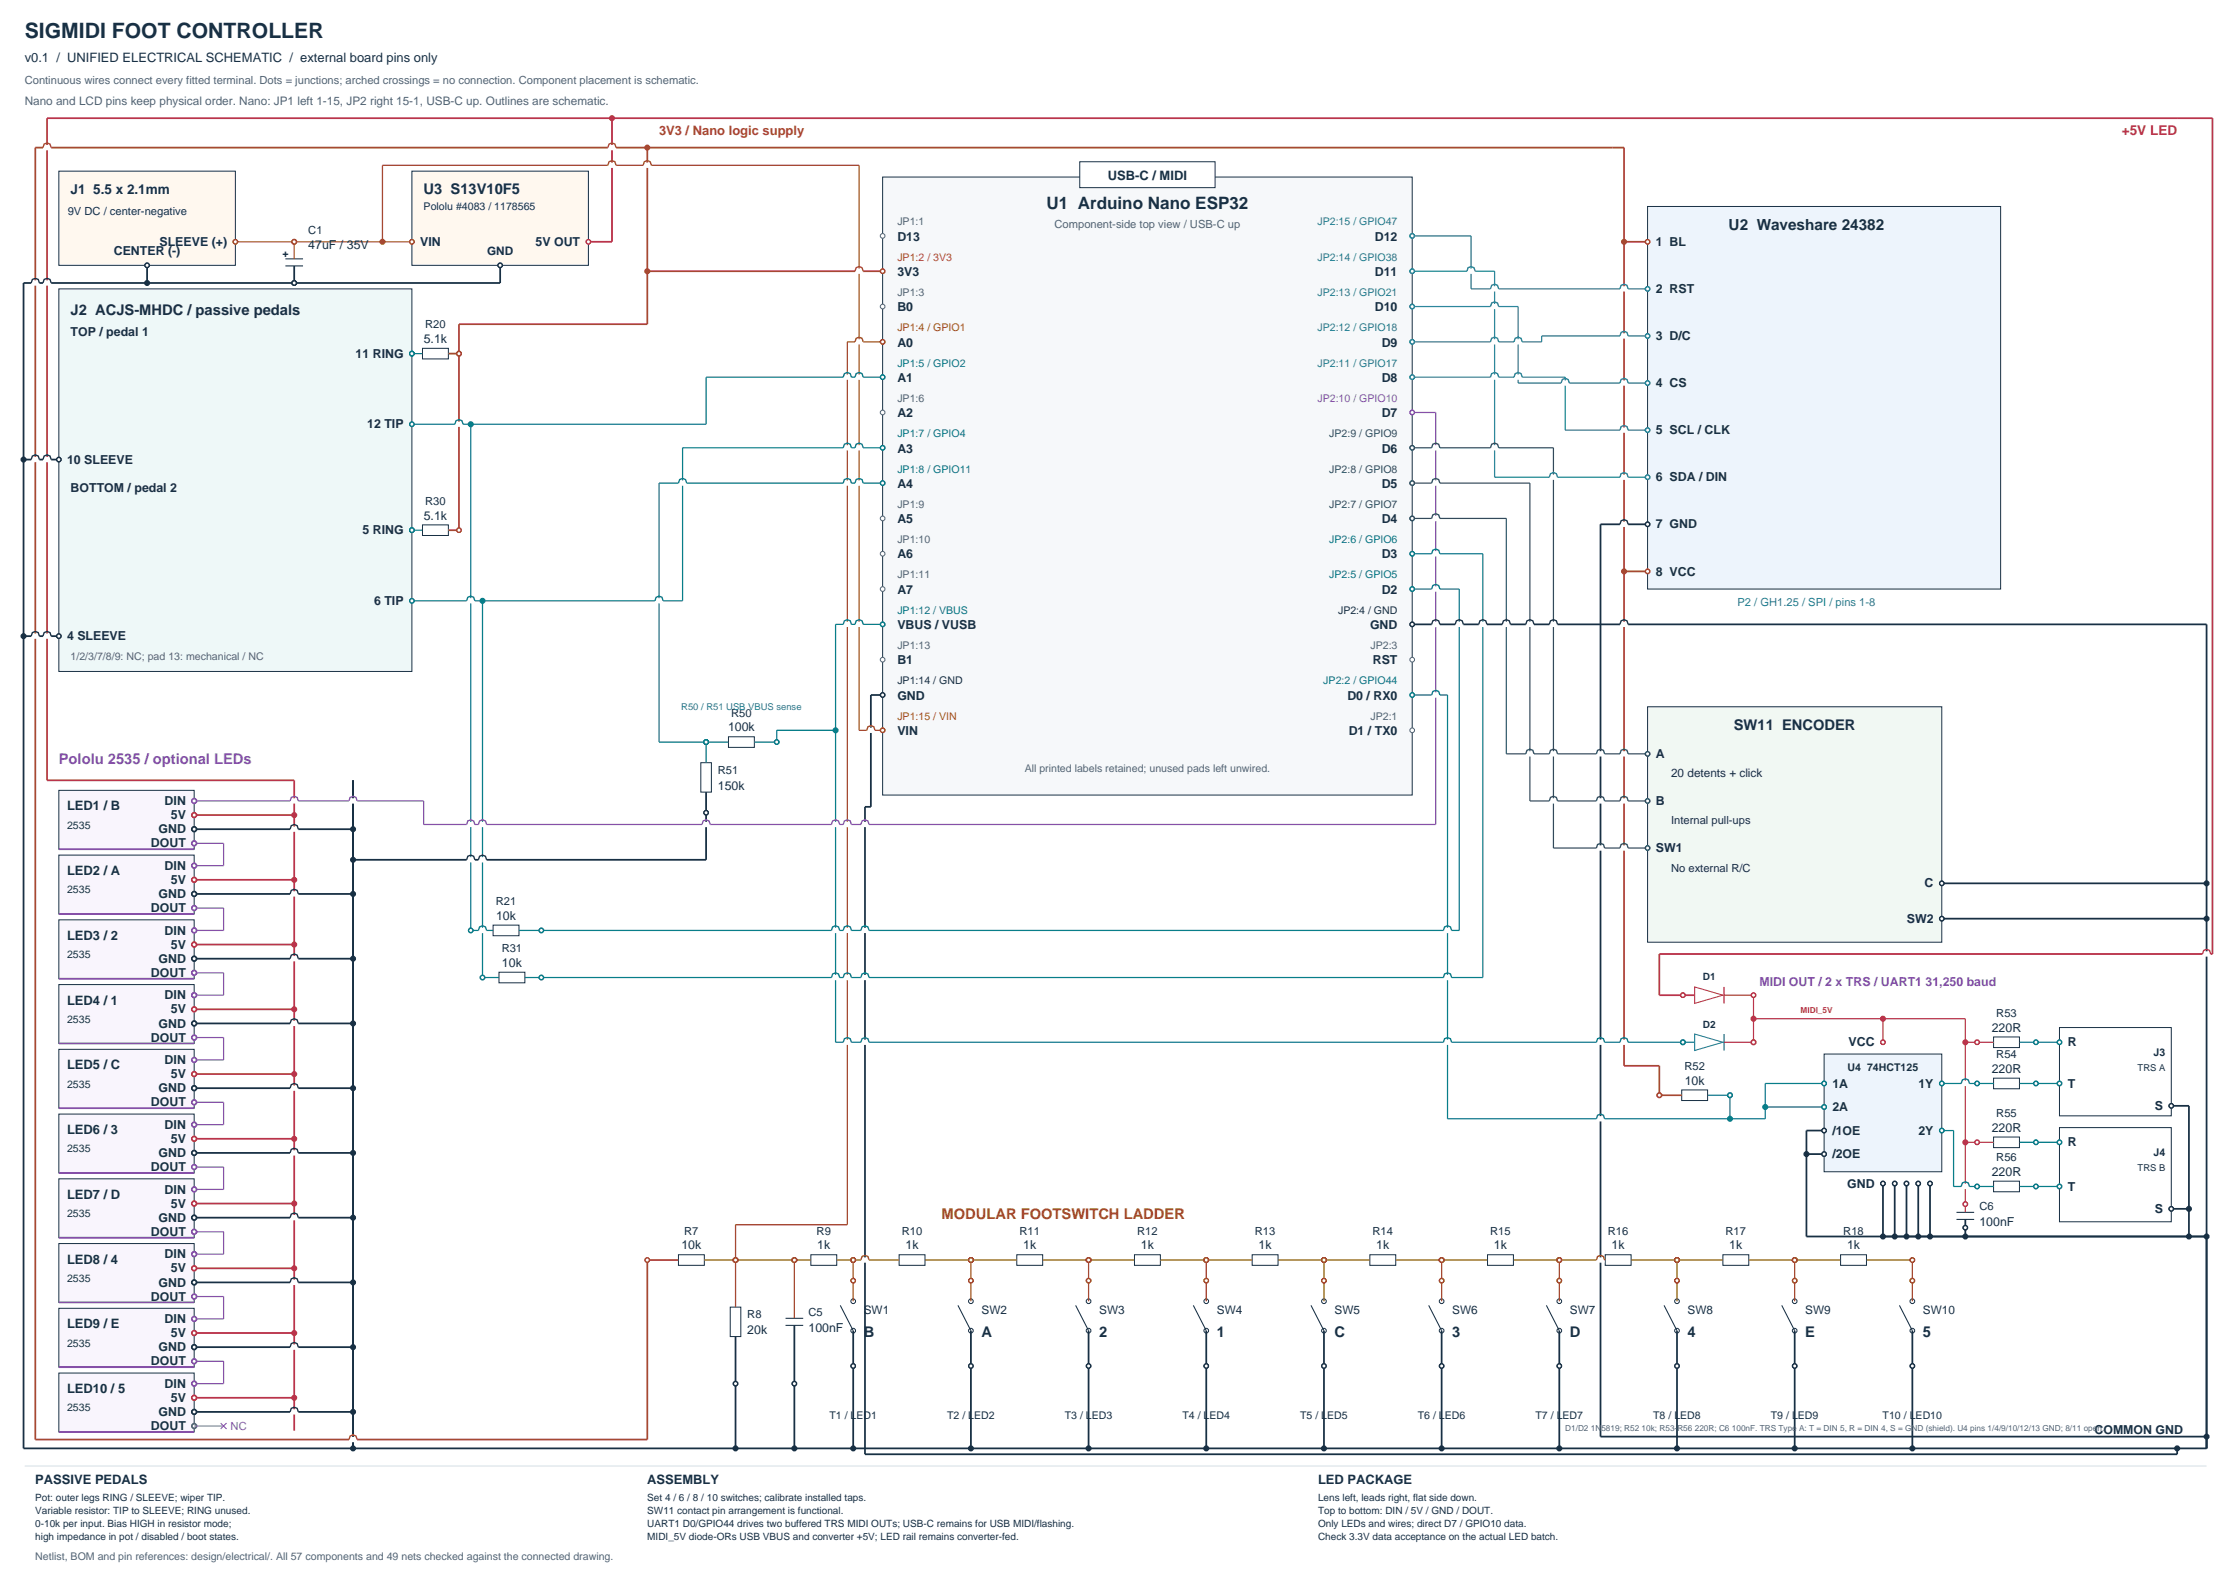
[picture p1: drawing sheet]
<svg xmlns="http://www.w3.org/2000/svg" width="1189mm" height="841mm" viewBox="0 0 1189 841" stroke-linecap="round" stroke-linejoin="round" font-family="sans-serif">
<defs><g id="words">
<text font-size="11.3" fill="#183044" x="13" y="20">SIGMIDI FOOT CONTROLLER</text>
<text font-size="9.1" fill="#183044" x="556" y="111">U1 Arduino Nano ESP32</text>
<text font-size="8.1" fill="#183044" x="919" y="122">U2 Waveshare 24382</text>
<g font-size="7.8" fill="#183044">
<text x="225" y="103">U3 S13V10F5</text>
<text x="38" y="168">J2 ACJS-MHDC / passive pedals</text>
<text x="922" y="388">SW11 ENCODER</text>
<text x="459" y="711">B</text>
<text x="522" y="711">A</text>
<text x="584" y="711">2</text>
<text x="647" y="711">1</text>
<text x="710" y="711">C</text>
<text x="772" y="711">3</text>
<text x="835" y="711">D</text>
<text x="897" y="711">4</text>
<text x="960" y="711">E</text>
<text x="1023" y="711">5</text>
</g>
<text font-size="7.8" fill="#8650aa" x="31" y="406">Pololu 2535 / optional LEDs</text>
<text font-size="7.8" fill="#986300" x="501" y="648">MODULAR FOOTSWITCH LADDER</text>
<text font-size="7.2" fill="#ba344b" x="1128" y="72">+5V LED</text>
<text font-size="7.2" fill="#183044" x="38" y="103">J1 5.5 x 2.1mm</text>
<g font-size="6.9" fill="#183044">
<text x="13" y="33">v0.1 / UNIFIED ELECTRICAL SCHEMATIC / external board pins only</text>
<text x="589" y="96">USB-C / MIDI</text>
<text x="36" y="431">LED1 / B</text>
<text x="36" y="465">LED2 / A</text>
<text x="36" y="500">LED3 / 2</text>
<text x="36" y="534">LED4 / 1</text>
<text x="36" y="568">LED5 / C</text>
<text x="36" y="603">LED6 / 3</text>
<text x="36" y="637">LED7 / D</text>
<text x="36" y="672">LED8 / 4</text>
<text x="36" y="706">LED9 / E</text>
<text x="36" y="741">LED10 / 5</text>
<text x="19" y="789">PASSIVE PEDALS</text>
<text x="344" y="789">ASSEMBLY</text>
<text x="701" y="789">LED PACKAGE</text>
</g>
<text font-size="6.9" fill="#a64932" x="350" y="72">3V3 / Nano logic supply</text>
<g font-size="6.6" fill="#183044">
<text x="85" y="131">SLEEVE (+)</text>
<text x="223" y="131">VIN</text>
<text x="285" y="131">5V OUT</text>
<text x="477" y="128">D13</text>
<text x="731" y="128">D12</text>
<text x="880" y="131">1 BL</text>
<text x="61" y="136">CENTER (-)</text>
<text x="164" y="132">47uF / 35V</text>
<text x="477" y="147">3V3</text>
<text x="731" y="147">D11</text>
<text x="880" y="156">2 RST</text>
<text x="477" y="165">B0</text>
<text x="731" y="165">D10</text>
<text x="38" y="179">TOP / pedal 1</text>
<text x="225" y="182">5.1k</text>
<text x="477" y="184">A0</text>
<text x="735" y="184">D9</text>
<text x="880" y="181">3 D/C</text>
<text x="189" y="190">11 RING</text>
<text x="477" y="203">A1</text>
<text x="735" y="203">D8</text>
<text x="880" y="206">4 CS</text>
<text x="477" y="222">A2</text>
<text x="735" y="222">D7</text>
<text x="195" y="228">12 TIP</text>
<text x="880" y="231">5 SCL / CLK</text>
<text x="477" y="241">A3</text>
<text x="735" y="241">D6</text>
<text x="36" y="246">10 SLEEVE</text>
<text x="880" y="256">6 SDA / DIN</text>
<text x="38" y="262">BOTTOM / pedal 2</text>
<text x="477" y="259">A4</text>
<text x="735" y="259">D5</text>
<text x="225" y="276">5.1k</text>
<text x="477" y="278">A5</text>
<text x="735" y="278">D4</text>
<text x="880" y="281">7 GND</text>
<text x="193" y="284">5 RING</text>
<text x="477" y="297">A6</text>
<text x="735" y="297">D3</text>
<text x="880" y="306">8 VCC</text>
<text x="477" y="316">A7</text>
<text x="735" y="316">D2</text>
<text x="199" y="322">6 TIP</text>
<text x="477" y="334">VBUS / VUSB</text>
<text x="729" y="334">GND</text>
<text x="36" y="340">4 SLEEVE</text>
<text x="477" y="353">B1</text>
<text x="730" y="353">RST</text>
<text x="477" y="372">GND</text>
<text x="716" y="372">D0 / RX0</text>
<text x="387" y="389">100k</text>
<text x="477" y="391">VIN</text>
<text x="717" y="391">D1 / TX0</text>
<text x="880" y="403">A</text>
<text x="382" y="420">150k</text>
<text x="88" y="428">DIN</text>
<text x="880" y="428">B</text>
<text x="91" y="435">5V</text>
<text x="84" y="443">GND</text>
<text x="80" y="451">DOUT</text>
<text x="880" y="453">SW1</text>
<text x="88" y="462">DIN</text>
<text x="91" y="470">5V</text>
<text x="1023" y="472">C</text>
<text x="84" y="477">GND</text>
<text x="80" y="485">DOUT</text>
<text x="264" y="489">10k</text>
<text x="1014" y="491">SW2</text>
<text x="88" y="497">DIN</text>
<text x="91" y="504">5V</text>
<text x="84" y="512">GND</text>
<text x="267" y="514">10k</text>
<text x="80" y="519">DOUT</text>
<text x="88" y="531">DIN</text>
<text x="91" y="539">5V</text>
<text x="84" y="546">GND</text>
<text x="1059" y="548">220R</text>
<text x="80" y="554">DOUT</text>
<text x="983" y="556">VCC</text>
<text x="1100" y="556">R</text>
<text x="88" y="566">DIN</text>
<text x="91" y="573">5V</text>
<text x="1059" y="570">220R</text>
<text x="84" y="581">GND</text>
<text x="896" y="577">10k</text>
<text x="974" y="578">1A</text>
<text x="1020" y="578">1Y</text>
<text x="1100" y="578">T</text>
<text x="80" y="588">DOUT</text>
<text x="974" y="591">2A</text>
<text x="1146" y="590">S</text>
<text x="88" y="600">DIN</text>
<text x="974" y="603">/1OE</text>
<text x="1020" y="603">2Y</text>
<text x="1059" y="602">220R</text>
<text x="91" y="608">5V</text>
<text x="1100" y="609">R</text>
<text x="84" y="615">GND</text>
<text x="974" y="616">/2OE</text>
<text x="80" y="623">DOUT</text>
<text x="1059" y="625">220R</text>
<text x="88" y="634">DIN</text>
<text x="982" y="631">GND</text>
<text x="1100" y="633">T</text>
<text x="91" y="642">5V</text>
<text x="1146" y="645">S</text>
<text x="84" y="650">GND</text>
<text x="1053" y="652">100nF</text>
<text x="80" y="657">DOUT</text>
<text x="362" y="664">10k</text>
<text x="435" y="664">1k</text>
<text x="482" y="664">1k</text>
<text x="544" y="664">1k</text>
<text x="607" y="664">1k</text>
<text x="669" y="664">1k</text>
<text x="732" y="664">1k</text>
<text x="794" y="664">1k</text>
<text x="857" y="664">1k</text>
<text x="920" y="664">1k</text>
<text x="982" y="664">1k</text>
<text x="88" y="669">DIN</text>
<text x="91" y="676">5V</text>
<text x="84" y="684">GND</text>
<text x="80" y="691">DOUT</text>
<text x="88" y="703">DIN</text>
<text x="91" y="711">5V</text>
<text x="397" y="709">20k</text>
<text x="430" y="708">100nF</text>
<text x="84" y="718">GND</text>
<text x="80" y="726">DOUT</text>
<text x="88" y="738">DIN</text>
<text x="91" y="745">5V</text>
<text x="84" y="753">GND</text>
<text x="80" y="760">DOUT</text>
<text x="1114" y="762">COMMON GND</text>
</g>
<text font-size="6.6" fill="#8650aa" x="936" y="524">MIDI OUT / 2 x TRS / UART1 31,250 baud</text>
<text font-size="6.3" fill="#526575" x="13" y="56">Nano and LCD pins keep physical order. Nano: JP1 left 1-15, JP2 right 15-1, USB-C up. Outlines are schematic.</text>
<g font-size="6.3" fill="#183044">
<text x="259" y="136">GND</text>
<text x="889" y="413">20 detents + click</text>
<text x="459" y="699">SW1</text>
<text x="522" y="699">SW2</text>
<text x="584" y="699">SW3</text>
<text x="647" y="699">SW4</text>
<text x="710" y="699">SW5</text>
<text x="772" y="699">SW6</text>
<text x="835" y="699">SW7</text>
<text x="897" y="699">SW8</text>
<text x="960" y="699">SW9</text>
<text x="1023" y="699">SW10</text>
</g>
<g font-size="5.9" fill="#526575">
<text x="13" y="45">Continuous wires connect every fitted terminal. Dots = junctions; arched crossings = no connection. Component placement is schematic.</text>
<text x="561" y="121">Component-side top view / USB-C up</text>
</g>
<g font-size="5.9" fill="#183044">
<text x="36" y="114">9V DC / center-negative</text>
<text x="164" y="124">C1</text>
<text x="226" y="175">R20</text>
<text x="226" y="268">R30</text>
<text x="389" y="381">R50</text>
<text x="382" y="411">R51</text>
<text x="889" y="438">Internal pull-ups</text>
<text x="889" y="463">No external R/C</text>
<text x="264" y="481">R21</text>
<text x="267" y="506">R31</text>
<text x="1062" y="541">R53</text>
<text x="1062" y="563">R54</text>
<text x="896" y="569">R52</text>
<text x="1062" y="594">R55</text>
<text x="1062" y="617">R56</text>
<text x="1053" y="643">C6</text>
<text x="364" y="656">R7</text>
<text x="434" y="656">R9</text>
<text x="480" y="656">R10</text>
<text x="542" y="656">R11</text>
<text x="605" y="656">R12</text>
<text x="667" y="656">R13</text>
<text x="730" y="656">R14</text>
<text x="792" y="656">R15</text>
<text x="855" y="656">R16</text>
<text x="918" y="656">R17</text>
<text x="980" y="656">R18</text>
<text x="397" y="701">R8</text>
<text x="430" y="700">C5</text>
</g>
<text font-size="5.9" fill="#2164b4" x="924" y="322">P2 / GH1.25 / SPI / pins 1-8</text>
<text font-size="5.9" fill="#8650aa" x="123" y="760">NC</text>
<g font-size="5.6" fill="#183044">
<text x="225" y="112">Pololu #4083 / 1178565</text>
<text x="150" y="136">+</text>
<text x="712" y="326">JP2:4 / GND</text>
<text x="477" y="364">JP1:14 / GND</text>
<text x="36" y="440">2535</text>
<text x="36" y="475">2535</text>
<text x="36" y="509">2535</text>
<text x="36" y="544">2535</text>
<text x="1145" y="561">J3</text>
<text x="982" y="569">U4 74HCT125</text>
<text x="36" y="578">2535</text>
<text x="36" y="613">2535</text>
<text x="1145" y="614">J4</text>
<text x="36" y="647">2535</text>
<text x="36" y="681">2535</text>
<text x="36" y="716">2535</text>
<text x="36" y="750">2535</text>
<text x="441" y="754">T1 / LED1</text>
<text x="504" y="754">T2 / LED2</text>
<text x="566" y="754">T3 / LED3</text>
<text x="629" y="754">T4 / LED4</text>
<text x="691" y="754">T5 / LED5</text>
<text x="754" y="754">T6 / LED6</text>
<text x="816" y="754">T7 / LED7</text>
<text x="879" y="754">T8 / LED8</text>
<text x="942" y="754">T9 / LED9</text>
<text x="1001" y="754">T10 / LED10</text>
</g>
<g font-size="5.6" fill="#526575">
<text x="477" y="120">JP1:1</text>
<text x="477" y="157">JP1:3</text>
<text x="477" y="214">JP1:6</text>
<text x="477" y="270">JP1:9</text>
<text x="477" y="289">JP1:10</text>
<text x="477" y="308">JP1:11</text>
<text x="477" y="345">JP1:13</text>
<text x="729" y="345">JP2:3</text>
<text x="38" y="351">1/2/3/7/8/9: NC; pad 13: mechanical / NC</text>
<text x="729" y="383">JP2:1</text>
<text x="545" y="410">All printed labels retained; unused pads left unwired.</text>
<text x="19" y="829">Netlist, BOM and pin references: design/electrical/. All 57 components and 49 nets checked against the connected drawing.</text>
</g>
<g font-size="5.6" fill="#2164b4">
<text x="701" y="120">JP2:15 / GPIO47</text>
<text x="701" y="139">JP2:14 / GPIO38</text>
<text x="701" y="157">JP2:13 / GPIO21</text>
<text x="701" y="176">JP2:12 / GPIO18</text>
<text x="701" y="195">JP2:11 / GPIO17</text>
</g>
<text font-size="5.6" fill="#a64932" x="477" y="139">JP1:2 / 3V3</text>
<text font-size="5.6" fill="#986300" x="477" y="176">JP1:4 / GPIO1</text>
<g font-size="5.6" fill="#087e89">
<text x="477" y="195">JP1:5 / GPIO2</text>
<text x="477" y="232">JP1:7 / GPIO4</text>
<text x="477" y="251">JP1:8 / GPIO11</text>
<text x="707" y="289">JP2:6 / GPIO6</text>
<text x="707" y="308">JP2:5 / GPIO5</text>
<text x="477" y="326">JP1:12 / VBUS</text>
<text x="704" y="364">JP2:2 / GPIO44</text>
</g>
<text font-size="5.6" fill="#8650aa" x="701" y="214">JP2:10 / GPIO10</text>
<g font-size="5.6" fill="#25734a">
<text x="707" y="232">JP2:9 / GPIO9</text>
<text x="707" y="251">JP2:8 / GPIO8</text>
<text x="707" y="270">JP2:7 / GPIO7</text>
</g>
<text font-size="5.6" fill="#a35b12" x="477" y="383">JP1:15 / VIN</text>
<g font-size="5.3" fill="#183044">
<text x="906" y="521">D1</text>
<text x="906" y="546">D2</text>
<text x="19" y="798">Pot: outer legs RING / SLEEVE; wiper TIP.</text>
<text x="344" y="798">Set 4 / 6 / 8 / 10 switches; calibrate installed taps.</text>
<text x="701" y="798">Lens left, leads right, flat side down.</text>
<text x="19" y="805">Variable resistor: TIP to SLEEVE; RING unused.</text>
<text x="344" y="805">SW11 contact pin arrangement is functional.</text>
<text x="701" y="805">Top to bottom: DIN / 5V / GND / DOUT.</text>
<text x="19" y="812">0-10k per input. Bias HIGH in resistor mode;</text>
<text x="344" y="812">UART1 D0/GPIO44 drives two buffered TRS MIDI OUTs; USB-C remains for USB MIDI/flashing.</text>
<text x="701" y="812">Only LEDs and wires; direct D7 / GPIO10 data.</text>
<text x="19" y="819">high impedance in pot / disabled / boot states.</text>
<text x="344" y="819">MIDI_5V diode-ORs USB VBUS and converter +5V; LED rail remains converter-fed.</text>
<text x="701" y="819">Check 3.3V data acceptance on the actual LED batch.</text>
</g>
<text font-size="5" fill="#2164b4" x="362" y="377">R50 / R51 USB VBUS sense</text>
<g font-size="5" fill="#183044">
<text x="1137" y="569">TRS A</text>
<text x="1137" y="623">TRS B</text>
</g>
<text font-size="4.4" fill="#ba344b" x="957" y="538">MIDI_5V</text>
<text font-size="4.4" fill="#526575" x="832" y="761">D1/D2 1N5819; R52 10k; R53-R56 220R; C6 100nF. TRS Type A: T = DIN 5, R = DIN 4, S = GND (shield). U4 pins 1/4/9/10/12/13 GND; 8/11 open.</text>
</g></defs>
<path d="M469 94h282v329h-282z" fill-rule="evenodd" fill="#f6f8fa" stroke="#183044" stroke-width=".53"/>
<g fill="#fff" stroke="#183044" stroke-width=".53">
<path d="M574 86h72v14h-72z" fill-rule="evenodd"/>
<circle cx="469" cy="369" r="1.3"/>
<circle cx="751" cy="332" r="1.3"/>
</g>
<g fill="#fff" stroke="#526575" stroke-width=".53">
<circle cx="469" cy="125" r="1.3"/>
<circle cx="469" cy="163" r="1.3"/>
<circle cx="469" cy="219" r="1.3"/>
<circle cx="469" cy="276" r="1.3"/>
<circle cx="469" cy="294" r="1.3"/>
<circle cx="469" cy="313" r="1.3"/>
<circle cx="469" cy="351" r="1.3"/>
<circle cx="751" cy="351" r="1.3"/>
<circle cx="751" cy="388" r="1.3"/>
</g>
<circle cx="469" cy="144" r="1.3" fill="#fff" stroke="#a64932" stroke-width=".53"/>
<circle cx="469" cy="182" r="1.3" fill="#fff" stroke="#986300" stroke-width=".53"/>
<g fill="#fff" stroke="#087e89" stroke-width=".53">
<circle cx="469" cy="201" r="1.3"/>
<circle cx="469" cy="238" r="1.3"/>
<circle cx="469" cy="257" r="1.3"/>
<circle cx="469" cy="332" r="1.3"/>
<circle cx="751" cy="294" r="1.3"/>
<circle cx="751" cy="313" r="1.3"/>
<circle cx="751" cy="369" r="1.3"/>
</g>
<circle cx="469" cy="388" r="1.3" fill="#fff" stroke="#a35b12" stroke-width=".53"/>
<g fill="#fff" stroke="#2164b4" stroke-width=".53">
<circle cx="751" cy="125" r="1.3"/>
<circle cx="751" cy="144" r="1.3"/>
<circle cx="751" cy="163" r="1.3"/>
<circle cx="751" cy="182" r="1.3"/>
<circle cx="751" cy="201" r="1.3"/>
</g>
<circle cx="751" cy="219" r="1.3" fill="#fff" stroke="#8650aa" stroke-width=".53"/>
<g fill="#fff" stroke="#25734a" stroke-width=".53">
<circle cx="751" cy="238" r="1.3"/>
<circle cx="751" cy="257" r="1.3"/>
<circle cx="751" cy="276" r="1.3"/>
</g>
<path d="M876 110h188v203h-188z" fill-rule="evenodd" fill="#edf4fc" stroke="#183044" stroke-width=".53"/>
<g fill="#fff" stroke="#a64932" stroke-width=".53">
<circle cx="876" cy="129" r="1.3"/>
<circle cx="876" cy="304" r="1.3"/>
</g>
<g fill="#fff" stroke="#2164b4" stroke-width=".53">
<circle cx="876" cy="154" r="1.3"/>
<circle cx="876" cy="179" r="1.3"/>
<circle cx="876" cy="204" r="1.3"/>
<circle cx="876" cy="229" r="1.3"/>
<circle cx="876" cy="254" r="1.3"/>
</g>
<circle cx="876" cy="279" r="1.3" fill="#fff" stroke="#183044" stroke-width=".53"/>
<path d="M31 91h94v50h-94z" fill-rule="evenodd" fill="#fff8ef" stroke="#183044" stroke-width=".53"/>
<circle cx="78" cy="141" r="1.3" fill="#fff" stroke="#183044" stroke-width=".53"/>
<circle cx="125" cy="129" r="1.3" fill="#fff" stroke="#a35b12" stroke-width=".53"/>
<path d="M219 91h94v50h-94z" fill-rule="evenodd" fill="#fff8ef" stroke="#183044" stroke-width=".53"/>
<g fill="#fff" stroke="#a35b12" stroke-width=".53">
<circle cx="219" cy="129" r="1.3"/>
<circle cx="156" cy="129" r="1.3"/>
</g>
<circle cx="313" cy="129" r="1.3" fill="#fff" stroke="#ba344b" stroke-width=".53"/>
<g fill="#fff" stroke="#183044" stroke-width=".53">
<circle cx="266" cy="141" r="1.3"/>
<circle cx="156" cy="150" r="1.3"/>
</g>
<path d="M152 138h9M152 141h9" fill="none" stroke="#183044" stroke-width=".56"/>
<g fill="#fff" stroke="#087e89" stroke-width=".56">
<circle cx="413" cy="394" r="1.3"/>
<circle cx="375" cy="394" r="1.3"/>
</g>
<g fill="#fff" stroke="#183044" stroke-width=".53">
<path d="M387 392h14v5h-14z" fill-rule="evenodd"/>
<path d="M373 405h5v16h-5z" fill-rule="evenodd"/>
<circle cx="375" cy="432" r="1.3"/>
</g>
<circle cx="375" cy="394" r="1.3" fill="#fff" stroke="#087e89" stroke-width=".53"/>
<path d="M31 154h188v203h-188z" fill-rule="evenodd" fill="#eef8f8" stroke="#183044" stroke-width=".53"/>
<g fill="#fff" stroke="#087e89" stroke-width=".53">
<circle cx="219" cy="188" r="1.3"/>
<circle cx="219" cy="226" r="1.3"/>
<circle cx="219" cy="282" r="1.3"/>
<circle cx="219" cy="319" r="1.3"/>
<circle cx="288" cy="495" r="1.3"/>
<circle cx="250" cy="495" r="1.3"/>
<circle cx="288" cy="520" r="1.3"/>
<circle cx="257" cy="520" r="1.3"/>
</g>
<g fill="#fff" stroke="#183044" stroke-width=".53">
<path d="M225 185h13v6h-13z" fill-rule="evenodd"/>
<path d="M225 279h13v6h-13z" fill-rule="evenodd"/>
<path d="M262 492h14v5h-14z" fill-rule="evenodd"/>
<path d="M265 517h14v5h-14z" fill-rule="evenodd"/>
<circle cx="31" cy="244" r="1.3"/>
<circle cx="31" cy="338" r="1.3"/>
</g>
<g fill="#fff" stroke="#a64932" stroke-width=".53">
<circle cx="244" cy="188" r="1.3"/>
<circle cx="244" cy="282" r="1.3"/>
</g>
<path d="M876 376h157v125h-157z" fill-rule="evenodd" fill="#f1f8f3" stroke="#183044" stroke-width=".53"/>
<g fill="#fff" stroke="#25734a" stroke-width=".53">
<circle cx="876" cy="401" r="1.3"/>
<circle cx="876" cy="426" r="1.3"/>
<circle cx="876" cy="451" r="1.3"/>
</g>
<g fill="#fff" stroke="#183044" stroke-width=".53">
<path d="M361 667h14v6h-14z" fill-rule="evenodd"/>
<path d="M388 695h6v16h-6z" fill-rule="evenodd"/>
<circle cx="1033" cy="470" r="1.3"/>
<circle cx="1033" cy="488" r="1.3"/>
<circle cx="391" cy="736" r="1.3"/>
<circle cx="422" cy="736" r="1.3"/>
</g>
<circle cx="344" cy="670" r="1.3" fill="#fff" stroke="#a64932" stroke-width=".53"/>
<g fill="#fff" stroke="#986300" stroke-width=".53">
<circle cx="391" cy="670" r="1.3"/>
<circle cx="422" cy="670" r="1.3"/>
</g>
<path d="M418 701h9M418 705h9" fill="none" stroke="#183044" stroke-width=".56"/>
<g fill="#fff" stroke="#986300" stroke-width=".56">
<circle cx="422" cy="670" r="1.3"/>
<circle cx="454" cy="670" r="1.3"/>
</g>
<g fill="#fff" stroke="#183044" stroke-width=".53">
<path d="M431 667h14v6h-14z" fill-rule="evenodd"/>
<circle cx="454" cy="726" r="1.3"/>
<circle cx="454" cy="692" r="1.3"/>
<circle cx="454" cy="707" r="1.3"/>
</g>
<circle cx="454" cy="681" r="1.3" fill="#fff" stroke="#986300" stroke-width=".53"/>
<path d="M447 694l7 13" fill="none" stroke="#183044" stroke-width=".56"/>
<g fill="#fff" stroke="#986300" stroke-width=".56">
<circle cx="454" cy="670" r="1.3"/>
<circle cx="516" cy="670" r="1.3"/>
</g>
<g fill="#fff" stroke="#183044" stroke-width=".53">
<path d="M478 667h14v6h-14z" fill-rule="evenodd"/>
<circle cx="516" cy="726" r="1.3"/>
<circle cx="516" cy="692" r="1.3"/>
<circle cx="516" cy="707" r="1.3"/>
</g>
<circle cx="516" cy="681" r="1.3" fill="#fff" stroke="#986300" stroke-width=".53"/>
<path d="M509 694l7 13" fill="none" stroke="#183044" stroke-width=".56"/>
<g fill="#fff" stroke="#986300" stroke-width=".56">
<circle cx="516" cy="670" r="1.3"/>
<circle cx="579" cy="670" r="1.3"/>
</g>
<g fill="#fff" stroke="#183044" stroke-width=".53">
<path d="M541 667h13v6h-13z" fill-rule="evenodd"/>
<circle cx="579" cy="726" r="1.3"/>
<circle cx="579" cy="692" r="1.3"/>
<circle cx="579" cy="707" r="1.3"/>
</g>
<circle cx="579" cy="681" r="1.3" fill="#fff" stroke="#986300" stroke-width=".53"/>
<path d="M572 694l7 13" fill="none" stroke="#183044" stroke-width=".56"/>
<g fill="#fff" stroke="#986300" stroke-width=".56">
<circle cx="579" cy="670" r="1.3"/>
<circle cx="641" cy="670" r="1.3"/>
</g>
<g fill="#fff" stroke="#183044" stroke-width=".53">
<path d="M603 667h14v6h-14z" fill-rule="evenodd"/>
<circle cx="641" cy="726" r="1.3"/>
<circle cx="641" cy="692" r="1.3"/>
<circle cx="641" cy="707" r="1.3"/>
</g>
<circle cx="641" cy="681" r="1.3" fill="#fff" stroke="#986300" stroke-width=".53"/>
<path d="M635 694l6 13" fill="none" stroke="#183044" stroke-width=".56"/>
<g fill="#fff" stroke="#986300" stroke-width=".56">
<circle cx="641" cy="670" r="1.3"/>
<circle cx="704" cy="670" r="1.3"/>
</g>
<g fill="#fff" stroke="#183044" stroke-width=".53">
<path d="M666 667h14v6h-14z" fill-rule="evenodd"/>
<circle cx="704" cy="726" r="1.3"/>
<circle cx="704" cy="692" r="1.3"/>
<circle cx="704" cy="707" r="1.3"/>
</g>
<circle cx="704" cy="681" r="1.3" fill="#fff" stroke="#986300" stroke-width=".53"/>
<path d="M697 694l7 13" fill="none" stroke="#183044" stroke-width=".56"/>
<g fill="#fff" stroke="#986300" stroke-width=".56">
<circle cx="704" cy="670" r="1.3"/>
<circle cx="767" cy="670" r="1.3"/>
</g>
<g fill="#fff" stroke="#183044" stroke-width=".53">
<path d="M728 667h14v6h-14z" fill-rule="evenodd"/>
<circle cx="767" cy="726" r="1.3"/>
<circle cx="767" cy="692" r="1.3"/>
<circle cx="767" cy="707" r="1.3"/>
</g>
<circle cx="767" cy="681" r="1.3" fill="#fff" stroke="#986300" stroke-width=".53"/>
<path d="M760 694l7 13" fill="none" stroke="#183044" stroke-width=".56"/>
<g fill="#fff" stroke="#986300" stroke-width=".56">
<circle cx="767" cy="670" r="1.3"/>
<circle cx="829" cy="670" r="1.3"/>
</g>
<g fill="#fff" stroke="#183044" stroke-width=".53">
<path d="M791 667h14v6h-14z" fill-rule="evenodd"/>
<circle cx="829" cy="726" r="1.3"/>
<circle cx="829" cy="692" r="1.3"/>
<circle cx="829" cy="707" r="1.3"/>
</g>
<circle cx="829" cy="681" r="1.3" fill="#fff" stroke="#986300" stroke-width=".53"/>
<path d="M822 694l7 13" fill="none" stroke="#183044" stroke-width=".56"/>
<g fill="#fff" stroke="#986300" stroke-width=".56">
<circle cx="829" cy="670" r="1.3"/>
<circle cx="892" cy="670" r="1.3"/>
</g>
<g fill="#fff" stroke="#183044" stroke-width=".53">
<path d="M854 667h13v6h-13z" fill-rule="evenodd"/>
<circle cx="892" cy="726" r="1.3"/>
<circle cx="892" cy="692" r="1.3"/>
<circle cx="892" cy="707" r="1.3"/>
</g>
<circle cx="892" cy="681" r="1.3" fill="#fff" stroke="#986300" stroke-width=".53"/>
<path d="M885 694l7 13" fill="none" stroke="#183044" stroke-width=".56"/>
<g fill="#fff" stroke="#986300" stroke-width=".56">
<circle cx="892" cy="670" r="1.3"/>
<circle cx="954" cy="670" r="1.3"/>
</g>
<g fill="#fff" stroke="#183044" stroke-width=".53">
<path d="M916 667h14v6h-14z" fill-rule="evenodd"/>
<circle cx="954" cy="726" r="1.3"/>
<circle cx="954" cy="692" r="1.3"/>
<circle cx="954" cy="707" r="1.3"/>
</g>
<circle cx="954" cy="681" r="1.3" fill="#fff" stroke="#986300" stroke-width=".53"/>
<path d="M947 694l7 13" fill="none" stroke="#183044" stroke-width=".56"/>
<g fill="#fff" stroke="#986300" stroke-width=".56">
<circle cx="954" cy="670" r="1.3"/>
<circle cx="1017" cy="670" r="1.3"/>
</g>
<g fill="#fff" stroke="#183044" stroke-width=".53">
<path d="M979 667h14v6h-14z" fill-rule="evenodd"/>
<circle cx="1017" cy="726" r="1.3"/>
<circle cx="1017" cy="692" r="1.3"/>
<circle cx="1017" cy="707" r="1.3"/>
</g>
<circle cx="1017" cy="681" r="1.3" fill="#fff" stroke="#986300" stroke-width=".53"/>
<path d="M1010 694l7 13" fill="none" stroke="#183044" stroke-width=".56"/>
<g fill="#fff" stroke="#ba344b" stroke-width=".56">
<path d="M901 525l15 4-15 4z"/>
<circle cx="895" cy="529" r="1.3"/>
<circle cx="932" cy="529" r="1.3"/>
</g>
<path d="M917 525v8" fill="none" stroke="#ba344b" stroke-width=".75" stroke-linecap="butt"/>
<circle cx="895" cy="554" r="1.3" fill="#fff" stroke="#087e89" stroke-width=".75" stroke-linecap="butt"/>
<circle cx="932" cy="554" r="1.3" fill="#fff" stroke="#ba344b" stroke-width=".75" stroke-linecap="butt"/>
<path d="M901 550l15 4-15 4z" fill="#fff" stroke="#2164b4" stroke-width=".56"/>
<path d="M917 550v8" fill="none" stroke="#2164b4" stroke-width=".75" stroke-linecap="butt"/>
<circle cx="882" cy="582" r="1.3" fill="#fff" stroke="#a64932" stroke-width=".75" stroke-linecap="butt"/>
<circle cx="920" cy="582" r="1.3" fill="#fff" stroke="#087e89" stroke-width=".75" stroke-linecap="butt"/>
<path d="M894 579h14v6h-14z" fill-rule="evenodd" fill="#fff" stroke="#183044" stroke-width=".53"/>
<path d="M970 560h63v63h-63z" fill-rule="evenodd" fill="#edf4fc" stroke="#183044" stroke-width=".53"/>
<g fill="#fff" stroke="#087e89" stroke-width=".53">
<circle cx="970" cy="576" r="1.3"/>
<circle cx="970" cy="588" r="1.3"/>
<circle cx="1033" cy="576" r="1.3"/>
<circle cx="1033" cy="601" r="1.3"/>
<circle cx="1095" cy="554" r="1.3"/>
<circle cx="1095" cy="576" r="1.3"/>
<circle cx="1095" cy="607" r="1.3"/>
<circle cx="1095" cy="631" r="1.3"/>
<circle cx="1083" cy="554" r="1.3"/>
<circle cx="1051" cy="576" r="1.3"/>
<circle cx="1083" cy="576" r="1.3"/>
<circle cx="1083" cy="607" r="1.3"/>
<circle cx="1051" cy="631" r="1.3"/>
<circle cx="1083" cy="631" r="1.3"/>
</g>
<g fill="#fff" stroke="#183044" stroke-width=".53">
<path d="M1095 546h60v47h-60z" fill-rule="evenodd"/>
<path d="M1095 599h60v51h-60z" fill-rule="evenodd"/>
<path d="M1060 551h14v6h-14z" fill-rule="evenodd"/>
<path d="M1060 573h14v6h-14z" fill-rule="evenodd"/>
<path d="M1060 604h14v6h-14z" fill-rule="evenodd"/>
<path d="M1060 628h14v6h-14z" fill-rule="evenodd"/>
<circle cx="970" cy="601" r="1.3"/>
<circle cx="970" cy="614" r="1.3"/>
<circle cx="1001" cy="629" r="1.3"/>
<circle cx="1008" cy="629" r="1.3"/>
<circle cx="1014" cy="629" r="1.3"/>
<circle cx="1020" cy="629" r="1.3"/>
<circle cx="1026" cy="629" r="1.3"/>
<circle cx="1155" cy="588" r="1.3"/>
<circle cx="1155" cy="643" r="1.3"/>
<circle cx="1045" cy="653" r="1.3"/>
</g>
<g fill="#fff" stroke="#ba344b" stroke-width=".53">
<circle cx="1001" cy="554" r="1.3"/>
<circle cx="1051" cy="554" r="1.3"/>
<circle cx="1051" cy="607" r="1.3"/>
<circle cx="1045" cy="640" r="1.3"/>
</g>
<path d="M1040 645h10M1040 648h10" fill="none" stroke="#183044" stroke-width=".56"/>
<path d="M31 420h72v31h-72z" fill-rule="evenodd" fill="#f9f5fd" stroke="#183044" stroke-width=".53"/>
<path d="M31 451h72" fill="none" stroke="#8650aa" stroke-width=".94" stroke-linecap="butt"/>
<g fill="#fff" stroke="#8650aa" stroke-width=".94" stroke-linecap="butt">
<circle cx="103" cy="426" r="1.3"/>
<circle cx="103" cy="448" r="1.3"/>
</g>
<circle cx="103" cy="433" r="1.3" fill="#fff" stroke="#ba344b" stroke-width=".94" stroke-linecap="butt"/>
<circle cx="103" cy="441" r="1.3" fill="#fff" stroke="#183044" stroke-width=".94" stroke-linecap="butt"/>
<path d="M31 455h72v31h-72z" fill-rule="evenodd" fill="#f9f5fd" stroke="#183044" stroke-width=".53"/>
<path d="M31 486h72" fill="none" stroke="#8650aa" stroke-width=".94" stroke-linecap="butt"/>
<g fill="#fff" stroke="#8650aa" stroke-width=".94" stroke-linecap="butt">
<circle cx="103" cy="460" r="1.3"/>
<circle cx="103" cy="483" r="1.3"/>
</g>
<circle cx="103" cy="468" r="1.3" fill="#fff" stroke="#ba344b" stroke-width=".94" stroke-linecap="butt"/>
<circle cx="103" cy="475" r="1.3" fill="#fff" stroke="#183044" stroke-width=".94" stroke-linecap="butt"/>
<path d="M31 489h72v31h-72z" fill-rule="evenodd" fill="#f9f5fd" stroke="#183044" stroke-width=".53"/>
<path d="M31 520h72" fill="none" stroke="#8650aa" stroke-width=".94" stroke-linecap="butt"/>
<g fill="#fff" stroke="#8650aa" stroke-width=".94" stroke-linecap="butt">
<circle cx="103" cy="495" r="1.3"/>
<circle cx="103" cy="517" r="1.3"/>
</g>
<circle cx="103" cy="502" r="1.3" fill="#fff" stroke="#ba344b" stroke-width=".94" stroke-linecap="butt"/>
<circle cx="103" cy="510" r="1.3" fill="#fff" stroke="#183044" stroke-width=".94" stroke-linecap="butt"/>
<path d="M31 523h72v32h-72z" fill-rule="evenodd" fill="#f9f5fd" stroke="#183044" stroke-width=".53"/>
<path d="M31 555h72" fill="none" stroke="#8650aa" stroke-width=".94" stroke-linecap="butt"/>
<g fill="#fff" stroke="#8650aa" stroke-width=".94" stroke-linecap="butt">
<circle cx="103" cy="529" r="1.3"/>
<circle cx="103" cy="552" r="1.3"/>
</g>
<circle cx="103" cy="537" r="1.3" fill="#fff" stroke="#ba344b" stroke-width=".94" stroke-linecap="butt"/>
<circle cx="103" cy="544" r="1.3" fill="#fff" stroke="#183044" stroke-width=".94" stroke-linecap="butt"/>
<path d="M31 558h72v31h-72z" fill-rule="evenodd" fill="#f9f5fd" stroke="#183044" stroke-width=".53"/>
<path d="M31 589h72" fill="none" stroke="#8650aa" stroke-width=".94" stroke-linecap="butt"/>
<g fill="#fff" stroke="#8650aa" stroke-width=".94" stroke-linecap="butt">
<circle cx="103" cy="563" r="1.3"/>
<circle cx="103" cy="586" r="1.3"/>
</g>
<circle cx="103" cy="571" r="1.3" fill="#fff" stroke="#ba344b" stroke-width=".94" stroke-linecap="butt"/>
<circle cx="103" cy="578" r="1.3" fill="#fff" stroke="#183044" stroke-width=".94" stroke-linecap="butt"/>
<path d="M31 592h72v32h-72z" fill-rule="evenodd" fill="#f9f5fd" stroke="#183044" stroke-width=".53"/>
<path d="M31 624h72" fill="none" stroke="#8650aa" stroke-width=".94" stroke-linecap="butt"/>
<g fill="#fff" stroke="#8650aa" stroke-width=".94" stroke-linecap="butt">
<circle cx="103" cy="598" r="1.3"/>
<circle cx="103" cy="620" r="1.3"/>
</g>
<circle cx="103" cy="605" r="1.3" fill="#fff" stroke="#ba344b" stroke-width=".94" stroke-linecap="butt"/>
<circle cx="103" cy="613" r="1.3" fill="#fff" stroke="#183044" stroke-width=".94" stroke-linecap="butt"/>
<path d="M31 627h72v31h-72z" fill-rule="evenodd" fill="#f9f5fd" stroke="#183044" stroke-width=".53"/>
<path d="M31 658h72" fill="none" stroke="#8650aa" stroke-width=".94" stroke-linecap="butt"/>
<g fill="#fff" stroke="#8650aa" stroke-width=".94" stroke-linecap="butt">
<circle cx="103" cy="632" r="1.3"/>
<circle cx="103" cy="655" r="1.3"/>
</g>
<circle cx="103" cy="640" r="1.3" fill="#fff" stroke="#ba344b" stroke-width=".94" stroke-linecap="butt"/>
<circle cx="103" cy="647" r="1.3" fill="#fff" stroke="#183044" stroke-width=".94" stroke-linecap="butt"/>
<path d="M31 661h72v31h-72z" fill-rule="evenodd" fill="#f9f5fd" stroke="#183044" stroke-width=".53"/>
<path d="M31 692h72" fill="none" stroke="#8650aa" stroke-width=".94" stroke-linecap="butt"/>
<g fill="#fff" stroke="#8650aa" stroke-width=".94" stroke-linecap="butt">
<circle cx="103" cy="667" r="1.3"/>
<circle cx="103" cy="689" r="1.3"/>
</g>
<circle cx="103" cy="674" r="1.3" fill="#fff" stroke="#ba344b" stroke-width=".94" stroke-linecap="butt"/>
<circle cx="103" cy="682" r="1.3" fill="#fff" stroke="#183044" stroke-width=".94" stroke-linecap="butt"/>
<path d="M31 696h72v31h-72z" fill-rule="evenodd" fill="#f9f5fd" stroke="#183044" stroke-width=".53"/>
<path d="M31 727h72" fill="none" stroke="#8650aa" stroke-width=".94" stroke-linecap="butt"/>
<g fill="#fff" stroke="#8650aa" stroke-width=".94" stroke-linecap="butt">
<circle cx="103" cy="701" r="1.3"/>
<circle cx="103" cy="724" r="1.3"/>
</g>
<circle cx="103" cy="709" r="1.3" fill="#fff" stroke="#ba344b" stroke-width=".94" stroke-linecap="butt"/>
<circle cx="103" cy="716" r="1.3" fill="#fff" stroke="#183044" stroke-width=".94" stroke-linecap="butt"/>
<path d="M31 730h72v31h-72z" fill-rule="evenodd" fill="#f9f5fd" stroke="#183044" stroke-width=".53"/>
<path d="M31 761h72" fill="none" stroke="#8650aa" stroke-width=".94" stroke-linecap="butt"/>
<circle cx="103" cy="736" r="1.3" fill="#fff" stroke="#8650aa" stroke-width=".94" stroke-linecap="butt"/>
<circle cx="103" cy="743" r="1.3" fill="#fff" stroke="#ba344b" stroke-width=".94" stroke-linecap="butt"/>
<circle cx="103" cy="751" r="1.3" fill="#fff" stroke="#183044" stroke-width=".94" stroke-linecap="butt"/>
<circle cx="103" cy="758" r="1.3" fill="#fff" stroke="#526575" stroke-width=".94" stroke-linecap="butt"/>
<path d="M103 758h16M117 757l3 3M120 757l-3 3" fill="none" stroke="#8650aa" stroke-width=".56"/>
<path d="M344 78v94h-100v110h-6M864 129h12M344 144h125M238 188h6M864 304h12M894 582h-12v-15h-18v-489h-845v687h325v-95h17" fill="none" stroke="#a64932" stroke-width=".94" stroke-linecap="butt"/>
<path d="M325 63v66h-12M103 433h53M103 468h53M103 502h53M103 537h53M901 529h-19v-22h294v-444h-1151v352h131v346M103 571h53M103 605h53M103 640h53M103 674h53M103 709h53M103 743h53" fill="none" stroke="#ba344b" stroke-width=".94" stroke-linecap="butt"/>
<g fill="none" stroke="#183044" stroke-width=".94" stroke-linecap="butt">
<path d="M78 141v9M156 141v9M266 141v9h-253v620h1160v-438h-422M13 244h18M876 279h-25v485h322M13 338h18M469 369h-6v60h-3v344h698v-3M188 415v355M375 421v36h-187M103 441h85M103 475h85M1033 470h140"/>
<path d="M1033 488h140M103 510h85M103 544h85M103 578h85M1155 588h9v69M103 613h85M961 614h9M970 601h-9v56h212M1001 629v28M1008 629v28M1014 629v28M1020 629v28"/>
<path d="M1026 629v28M103 647h85M1045 648v9M1155 643h9M103 682h85M103 716h85M391 711v59M422 705v65M454 707v63M516 707v63M579 707v63M641 707v63"/>
<path d="M704 707v63M767 707v63M829 707v63M892 707v63M954 707v63M1017 707v63M103 751h85"/>
</g>
<path d="M751 125h31v29h94M751 144h44v110h81M751 163h56v41h69M876 179h-56v3h-69M751 201h81v28h44" fill="none" stroke="#2164b4" stroke-width=".66" stroke-linecap="butt"/>
<path d="M125 129h94M156 129v9M203 129v-41h254v300h12" fill="none" stroke="#a35b12" stroke-width=".66" stroke-linecap="butt"/>
<g fill="none" stroke="#087e89" stroke-width=".66" stroke-linecap="butt">
<path d="M219 188h6M469 201h-94v25h-156M250 226v269h12M469 238h-106v81h-144M469 257h-119v137h37M219 282h6M751 294h37v226h-509M257 319v201h8M751 313h25v182h-500M469 332h-25v222h457M751 369h19v226h169v-19h31M375 394v11"/>
<path d="M444 388h-31v6h-12M1074 554h21M1033 576h27M1074 576h21M908 582h12v13M939 588h31M1033 601h6v30h21M1074 607h21M1074 631h21"/>
</g>
<path d="M751 238h75v213h50M751 257h63v169h62M751 276h50v125h75" fill="none" stroke="#25734a" stroke-width=".66" stroke-linecap="butt"/>
<g fill="none" stroke="#986300" stroke-width=".66" stroke-linecap="butt">
<path d="M469 182h-18v469h-60v44M375 670h56M422 670v31M445 670h33M454 670v22M492 670h49M516 670v22M554 670h49M579 670v22M617 670h49M641 670v22M680 670h48"/>
<path d="M704 670v22M742 670h49M767 670v22M805 670h49M829 670v22M867 670h49M892 670v22M930 670h49M954 670v22M993 670h24v22"/>
</g>
<path d="M917 529h15v25h-15M932 542h113v103M1001 542v12M1045 554h15M1045 607h15" fill="none" stroke="#ba344b" stroke-width=".66" stroke-linecap="butt"/>
<path d="M751 219h12v219h-538v-12h-122M103 448h16v12h-16M103 483h16v12h-16M103 517h16v12h-16M103 552h16v11h-16M103 586h16v12h-16M103 620h16v12h-16M103 655h16v12h-16M103 689h16v12h-16M103 724h16v12h-16" fill="none" stroke="#8650aa" stroke-width=".66" stroke-linecap="butt"/>
<g fill="none" stroke="#fff" stroke-width="2.8" stroke-linecap="butt">
<path d="M23 78h4M323 78h5M323 88h5M342 88h4M17 150h4M23 150h4M455 144h4M780 144h4M793 154h4M861 154h5M793 163h4M861 179h5"/>
<path d="M455 182h4M793 182h4M805 182h4M448 201h5M455 201h4M793 201h4M805 201h4M830 204h4M861 204h5M242 226h4M448 238h5M455 238h4"/>
<path d="M761 238h5M793 238h4M861 229h5M17 244h4M23 244h4M361 257h4M448 257h5M455 257h4M761 257h5M824 254h4M861 254h5M761 276h5"/>
<path d="M861 279h5M761 294h5M248 319h5M348 319h5M761 313h5M17 338h4M23 338h4M448 332h5M455 332h4M761 332h5M774 332h4M786 332h5"/>
<path d="M799 332h4M811 332h5M824 332h4M861 332h5M761 369h5M461 388h4M811 401h5M824 401h4M849 401h4M861 401h5M154 426h5M186 426h4"/>
<path d="M248 438h5M254 438h5M373 438h5M442 438h5M448 438h5M458 438h4M824 426h4M849 426h4M861 426h5M154 441h5M248 457h5M254 457h5"/>
<path d="M849 451h4M861 451h5M154 475h5M254 495h5M442 495h5M448 495h5M458 495h4M768 495h4M154 510h5M442 520h5M448 520h5M458 520h4"/>
<path d="M768 520h4M1171 507h5M154 544h5M448 554h5M458 554h4M768 554h4M849 554h4M861 554h5M154 578h5M1043 576h4M849 595h4M154 613h5"/>
<path d="M1043 631h4M154 647h5M458 670h4M849 670h4M154 682h5M154 716h5M154 751h5M186 765h4"/>
</g>
<path d="M1171 507l1-2h1h2l1 2" fill="none" stroke="#ba344b" stroke-width=".72" stroke-linecap="butt"/>
<path d="M323 88l1-2 1-1 2 1 1 2M342 88l1-2 1-1 2 1v2M461 388l1-2h1h2v2" fill="none" stroke="#a35b12" stroke-width=".72" stroke-linecap="butt"/>
<path d="M23 78v-1l2-1 2 1v1M323 78l1-1 1-1 2 1 1 1M455 144v-2h2h1l1 2M186 765v-2h2h1l1 2" fill="none" stroke="#a64932" stroke-width=".72" stroke-linecap="butt"/>
<g fill="none" stroke="#25734a" stroke-width=".72" stroke-linecap="butt">
<path d="M761 238l1-2h1h2l1 2M793 238v-2h2h1l1 2M761 257l1-2 1-1 2 1 1 2M761 276l1-2 1-1 2 1 1 2M811 401l1-2 2-1 1 1 1 2M824 401v-2l2-1 2 1v2M849 401l1-2 1-1 2 1v2M861 401l1-2 2-1 1 1 1 2M824 426v-2l2-1 2 1v2M849 426l1-2 1-1 2 1v2M861 426l1-2 2-1 1 1 1 2M849 451l1-2 1-1 2 1v2"/>
<path d="M861 451l1-2 2-1 1 1 1 2"/>
</g>
<g fill="none" stroke="#183044" stroke-width=".72" stroke-linecap="butt">
<path d="M17 150v-1l2-1 1 1 1 1M23 150v-1l2-1 2 1v1M17 244v-2h2h1l1 2M23 244v-2h2h2v2M861 279l1-2 2-1 1 1 1 2M17 338v-2h2h1l1 2M23 338v-2h2h2v2M761 332l1-2 1-1 2 1 1 2M774 332v-2l2-1 2 1v2M786 332l1-2 1-1 2 1 1 2M799 332v-2l2-1 2 1v2M811 332l1-2 2-1 1 1 1 2"/>
<path d="M824 332v-2l2-1 2 1v2M861 332l1-2 2-1 1 1 1 2M154 441l1-2 1-1 2 1 1 2M248 457l1-2h1h2l1 2M254 457l1-2h2h1l1 2M154 475l1-2h1h2l1 2M154 510l1-2 1-1 2 1 1 2M154 544l1-2h1h2l1 2M154 578l1-1 1-1 2 1 1 1M154 613l1-2 1-1 2 1 1 2M154 647l1-2h1h2l1 2M154 682l1-2 1-1 2 1 1 2"/>
<path d="M154 716l1-2h1h2l1 2M154 751l1-2 1-1 2 1 1 2"/>
</g>
<path d="M455 182v-2l2-1 1 1 1 2M458 670v-2l2-1 2 1v2M849 670l1-2 1-1 2 1v2" fill="none" stroke="#986300" stroke-width=".72" stroke-linecap="butt"/>
<g fill="none" stroke="#2164b4" stroke-width=".72" stroke-linecap="butt">
<path d="M780 144l1-2h1h2v2M793 154v-2l2-1 1 1 1 2M861 154l1-2 2-1 1 1 1 2M793 163v-2l2-1 1 1 1 2M861 179l1-2 2-1 1 1 1 2M793 182v-2l2-1 1 1 1 2M805 182l1-2 1-1 2 1v2M793 201v-2l2-1 1 1 1 2M805 201l1-2 1-1 2 1v2M830 204l1-2 1-1 2 1v2M861 204l1-2 2-1 1 1 1 2M861 229l1-2 2-1 1 1 1 2"/>
<path d="M824 254v-2l2-1 2 1v2M861 254l1-2 2-1 1 1 1 2"/>
</g>
<path d="M154 426l1-2 1-1 2 1 1 2M186 426v-2l2-1 1 1 1 2M248 438l1-2h1h2l1 2M254 438l1-2h2h1l1 2M373 438l1-2h1h2l1 2M442 438l1-2h1h2l1 2M448 438l1-2h2h1l1 2M458 438v-2h2h2v2" fill="none" stroke="#8650aa" stroke-width=".72" stroke-linecap="butt"/>
<g fill="none" stroke="#087e89" stroke-width=".72" stroke-linecap="butt">
<path d="M448 201l1-2 2-1 1 1 1 2M455 201v-2l2-1 1 1 1 2M242 226v-2l2-1 2 1v2M448 238l1-2h2h1l1 2M455 238v-2h2h1l1 2M361 257v-2l2-1 2 1v2M448 257l1-2 2-1 1 1 1 2M455 257v-2l2-1 1 1 1 2M761 294l1-2h1h2l1 2M248 319l1-1 1-1 2 1 1 1M348 319l1-1 1-1 2 1 1 1M761 313l1-2h1h2l1 2"/>
<path d="M448 332l1-2 2-1 1 1 1 2M455 332v-2l2-1 1 1 1 2M761 369l1-1 1-1 2 1 1 1M254 495l1-2 2-1 1 1 1 2M442 495l1-2 1-1 2 1 1 2M448 495l1-2 2-1 1 1 1 2M458 495v-2l2-1 2 1v2M768 495v-2l2-1 1 1 1 2M442 520l1-2 1-1 2 1 1 2M448 520l1-2 2-1 1 1 1 2M458 520v-2l2-1 2 1v2M768 520v-2l2-1 1 1 1 2"/>
<path d="M448 554l1-2h2h1l1 2M458 554v-2h2h2v2M768 554v-2h2h1l1 2M849 554l1-2h1h2v2M861 554l1-2h2h1l1 2M1043 576l1-2 1-1 2 1v2M849 595l1-2 1-1 2 1v2M1043 631l1-2 1-1 2 1v2"/>
</g>
<g fill="#ba344b" stroke="#ba344b" stroke-width=".72" stroke-linecap="butt">
<circle cx="156" cy="433" r="1.3"/>
<circle cx="156" cy="468" r="1.3"/>
<circle cx="156" cy="502" r="1.3"/>
<circle cx="156" cy="537" r="1.3"/>
<circle cx="156" cy="571" r="1.3"/>
<circle cx="156" cy="605" r="1.3"/>
<circle cx="156" cy="640" r="1.3"/>
<circle cx="156" cy="674" r="1.3"/>
<circle cx="156" cy="709" r="1.3"/>
<circle cx="156" cy="743" r="1.3"/>
<circle cx="325" cy="63" r="1.3"/>
<circle cx="932" cy="542" r="1.3"/>
<circle cx="1001" cy="542" r="1.3"/>
<circle cx="1045" cy="554" r="1.3"/>
<circle cx="1045" cy="607" r="1.3"/>
</g>
<g fill="#a35b12" stroke="#a35b12" stroke-width=".72" stroke-linecap="butt">
<circle cx="156" cy="129" r="1.3"/>
<circle cx="203" cy="129" r="1.3"/>
</g>
<g fill="#a64932" stroke="#a64932" stroke-width=".72" stroke-linecap="butt">
<circle cx="244" cy="188" r="1.3"/>
<circle cx="344" cy="78" r="1.3"/>
<circle cx="344" cy="144" r="1.3"/>
<circle cx="864" cy="129" r="1.3"/>
<circle cx="864" cy="304" r="1.3"/>
</g>
<g fill="#183044" stroke="#183044" stroke-width=".72" stroke-linecap="butt">
<circle cx="13" cy="244" r="1.3"/>
<circle cx="13" cy="338" r="1.3"/>
<circle cx="78" cy="150" r="1.3"/>
<circle cx="156" cy="150" r="1.3"/>
<circle cx="188" cy="441" r="1.3"/>
<circle cx="188" cy="457" r="1.3"/>
<circle cx="188" cy="475" r="1.3"/>
<circle cx="188" cy="510" r="1.3"/>
<circle cx="188" cy="544" r="1.3"/>
<circle cx="188" cy="578" r="1.3"/>
<circle cx="188" cy="613" r="1.3"/>
<circle cx="188" cy="647" r="1.3"/>
<circle cx="188" cy="682" r="1.3"/>
<circle cx="188" cy="716" r="1.3"/>
<circle cx="188" cy="751" r="1.3"/>
<circle cx="188" cy="770" r="1.3"/>
<circle cx="391" cy="770" r="1.3"/>
<circle cx="422" cy="770" r="1.3"/>
<circle cx="454" cy="770" r="1.3"/>
<circle cx="516" cy="770" r="1.3"/>
<circle cx="579" cy="770" r="1.3"/>
<circle cx="641" cy="770" r="1.3"/>
<circle cx="704" cy="770" r="1.3"/>
<circle cx="767" cy="770" r="1.3"/>
<circle cx="829" cy="770" r="1.3"/>
<circle cx="892" cy="770" r="1.3"/>
<circle cx="954" cy="770" r="1.3"/>
<circle cx="961" cy="614" r="1.3"/>
<circle cx="1001" cy="657" r="1.3"/>
<circle cx="1008" cy="657" r="1.3"/>
<circle cx="1014" cy="657" r="1.3"/>
<circle cx="1017" cy="770" r="1.3"/>
<circle cx="1020" cy="657" r="1.3"/>
<circle cx="1026" cy="657" r="1.3"/>
<circle cx="1045" cy="657" r="1.3"/>
<circle cx="1158" cy="770" r="1.3"/>
<circle cx="1164" cy="643" r="1.3"/>
<circle cx="1164" cy="657" r="1.3"/>
<circle cx="1173" cy="470" r="1.3"/>
<circle cx="1173" cy="488" r="1.3"/>
<circle cx="1173" cy="657" r="1.3"/>
<circle cx="1173" cy="764" r="1.3"/>
</g>
<g fill="#986300" stroke="#986300" stroke-width=".72" stroke-linecap="butt">
<circle cx="391" cy="670" r="1.3"/>
<circle cx="422" cy="670" r="1.3"/>
<circle cx="454" cy="670" r="1.3"/>
<circle cx="516" cy="670" r="1.3"/>
<circle cx="579" cy="670" r="1.3"/>
<circle cx="641" cy="670" r="1.3"/>
<circle cx="704" cy="670" r="1.3"/>
<circle cx="767" cy="670" r="1.3"/>
<circle cx="829" cy="670" r="1.3"/>
<circle cx="892" cy="670" r="1.3"/>
<circle cx="954" cy="670" r="1.3"/>
</g>
<g fill="#087e89" stroke="#087e89" stroke-width=".72" stroke-linecap="butt">
<circle cx="920" cy="595" r="1.3"/>
<circle cx="939" cy="588" r="1.3"/>
<circle cx="250" cy="226" r="1.3"/>
<circle cx="257" cy="319" r="1.3"/>
<circle cx="375" cy="394" r="1.3"/>
<circle cx="444" cy="388" r="1.3"/>
</g>
<g fill="#fff" stroke="#a64932" stroke-width=".72" stroke-linecap="butt">
<circle cx="469" cy="144" r="1.2"/>
<circle cx="876" cy="129" r="1.2"/>
<circle cx="876" cy="304" r="1.2"/>
<circle cx="244" cy="188" r="1.2"/>
<circle cx="244" cy="282" r="1.2"/>
<circle cx="344" cy="670" r="1.2"/>
<circle cx="882" cy="582" r="1.2"/>
</g>
<g fill="#fff" stroke="#986300" stroke-width=".72" stroke-linecap="butt">
<circle cx="469" cy="182" r="1.2"/>
<circle cx="391" cy="670" r="1.2"/>
<circle cx="422" cy="670" r="1.2"/>
<circle cx="454" cy="670" r="1.2"/>
<circle cx="454" cy="681" r="1.2"/>
<circle cx="516" cy="670" r="1.2"/>
<circle cx="516" cy="681" r="1.2"/>
<circle cx="579" cy="670" r="1.2"/>
<circle cx="579" cy="681" r="1.2"/>
<circle cx="641" cy="670" r="1.2"/>
<circle cx="641" cy="681" r="1.2"/>
<circle cx="704" cy="670" r="1.2"/>
<circle cx="704" cy="681" r="1.2"/>
<circle cx="767" cy="670" r="1.2"/>
<circle cx="767" cy="681" r="1.2"/>
<circle cx="829" cy="670" r="1.2"/>
<circle cx="829" cy="681" r="1.2"/>
<circle cx="892" cy="670" r="1.2"/>
<circle cx="892" cy="681" r="1.2"/>
<circle cx="954" cy="670" r="1.2"/>
<circle cx="954" cy="681" r="1.2"/>
<circle cx="1017" cy="670" r="1.2"/>
<circle cx="1017" cy="681" r="1.2"/>
</g>
<g fill="#fff" stroke="#087e89" stroke-width=".72" stroke-linecap="butt">
<circle cx="469" cy="201" r="1.2"/>
<circle cx="469" cy="238" r="1.2"/>
<circle cx="469" cy="257" r="1.2"/>
<circle cx="469" cy="332" r="1.2"/>
<circle cx="751" cy="294" r="1.2"/>
<circle cx="751" cy="313" r="1.2"/>
<circle cx="751" cy="369" r="1.2"/>
<circle cx="413" cy="394" r="1.2"/>
<circle cx="375" cy="394" r="1.2"/>
<circle cx="219" cy="188" r="1.2"/>
<circle cx="219" cy="226" r="1.2"/>
<circle cx="219" cy="282" r="1.2"/>
<circle cx="219" cy="319" r="1.2"/>
<circle cx="288" cy="495" r="1.2"/>
<circle cx="250" cy="495" r="1.2"/>
<circle cx="288" cy="520" r="1.2"/>
<circle cx="257" cy="520" r="1.2"/>
<circle cx="895" cy="554" r="1.2"/>
<circle cx="920" cy="582" r="1.2"/>
<circle cx="970" cy="576" r="1.2"/>
<circle cx="970" cy="588" r="1.2"/>
<circle cx="1033" cy="576" r="1.2"/>
<circle cx="1033" cy="601" r="1.2"/>
<circle cx="1095" cy="554" r="1.2"/>
<circle cx="1095" cy="576" r="1.2"/>
<circle cx="1095" cy="607" r="1.2"/>
<circle cx="1095" cy="631" r="1.2"/>
<circle cx="1083" cy="554" r="1.2"/>
<circle cx="1051" cy="576" r="1.2"/>
<circle cx="1083" cy="576" r="1.2"/>
<circle cx="1083" cy="607" r="1.2"/>
<circle cx="1051" cy="631" r="1.2"/>
<circle cx="1083" cy="631" r="1.2"/>
</g>
<g fill="#fff" stroke="#183044" stroke-width=".72" stroke-linecap="butt">
<circle cx="469" cy="369" r="1.2"/>
<circle cx="751" cy="332" r="1.2"/>
<circle cx="876" cy="279" r="1.2"/>
<circle cx="78" cy="141" r="1.2"/>
<circle cx="266" cy="141" r="1.2"/>
<circle cx="156" cy="150" r="1.2"/>
<circle cx="375" cy="432" r="1.2"/>
<circle cx="31" cy="244" r="1.2"/>
<circle cx="31" cy="338" r="1.2"/>
<circle cx="1033" cy="470" r="1.2"/>
<circle cx="1033" cy="488" r="1.2"/>
<circle cx="391" cy="736" r="1.2"/>
<circle cx="422" cy="736" r="1.2"/>
<circle cx="454" cy="726" r="1.2"/>
<circle cx="516" cy="726" r="1.2"/>
<circle cx="579" cy="726" r="1.2"/>
<circle cx="641" cy="726" r="1.2"/>
<circle cx="704" cy="726" r="1.2"/>
<circle cx="767" cy="726" r="1.2"/>
<circle cx="829" cy="726" r="1.2"/>
<circle cx="892" cy="726" r="1.2"/>
<circle cx="954" cy="726" r="1.2"/>
<circle cx="1017" cy="726" r="1.2"/>
<circle cx="970" cy="601" r="1.2"/>
<circle cx="970" cy="614" r="1.2"/>
<circle cx="1001" cy="629" r="1.2"/>
<circle cx="1008" cy="629" r="1.2"/>
<circle cx="1014" cy="629" r="1.2"/>
<circle cx="1020" cy="629" r="1.2"/>
<circle cx="1026" cy="629" r="1.2"/>
<circle cx="1155" cy="588" r="1.2"/>
<circle cx="1155" cy="643" r="1.2"/>
<circle cx="1045" cy="653" r="1.2"/>
<circle cx="103" cy="441" r="1.2"/>
<circle cx="103" cy="475" r="1.2"/>
<circle cx="103" cy="510" r="1.2"/>
<circle cx="103" cy="544" r="1.2"/>
<circle cx="103" cy="578" r="1.2"/>
<circle cx="103" cy="613" r="1.2"/>
<circle cx="103" cy="647" r="1.2"/>
<circle cx="103" cy="682" r="1.2"/>
<circle cx="103" cy="716" r="1.2"/>
<circle cx="103" cy="751" r="1.2"/>
</g>
<g fill="#fff" stroke="#a35b12" stroke-width=".72" stroke-linecap="butt">
<circle cx="469" cy="388" r="1.2"/>
<circle cx="125" cy="129" r="1.2"/>
<circle cx="219" cy="129" r="1.2"/>
<circle cx="156" cy="129" r="1.2"/>
</g>
<g fill="#fff" stroke="#2164b4" stroke-width=".72" stroke-linecap="butt">
<circle cx="751" cy="125" r="1.2"/>
<circle cx="751" cy="144" r="1.2"/>
<circle cx="751" cy="163" r="1.2"/>
<circle cx="751" cy="182" r="1.2"/>
<circle cx="751" cy="201" r="1.2"/>
<circle cx="876" cy="154" r="1.2"/>
<circle cx="876" cy="179" r="1.2"/>
<circle cx="876" cy="204" r="1.2"/>
<circle cx="876" cy="229" r="1.2"/>
<circle cx="876" cy="254" r="1.2"/>
</g>
<g fill="#fff" stroke="#8650aa" stroke-width=".72" stroke-linecap="butt">
<circle cx="751" cy="219" r="1.2"/>
<circle cx="103" cy="426" r="1.2"/>
<circle cx="103" cy="448" r="1.2"/>
<circle cx="103" cy="460" r="1.2"/>
<circle cx="103" cy="483" r="1.2"/>
<circle cx="103" cy="495" r="1.2"/>
<circle cx="103" cy="517" r="1.2"/>
<circle cx="103" cy="529" r="1.2"/>
<circle cx="103" cy="552" r="1.2"/>
<circle cx="103" cy="563" r="1.2"/>
<circle cx="103" cy="586" r="1.2"/>
<circle cx="103" cy="598" r="1.2"/>
<circle cx="103" cy="620" r="1.2"/>
<circle cx="103" cy="632" r="1.2"/>
<circle cx="103" cy="655" r="1.2"/>
<circle cx="103" cy="667" r="1.2"/>
<circle cx="103" cy="689" r="1.2"/>
<circle cx="103" cy="701" r="1.2"/>
<circle cx="103" cy="724" r="1.2"/>
<circle cx="103" cy="736" r="1.2"/>
</g>
<g fill="#fff" stroke="#25734a" stroke-width=".72" stroke-linecap="butt">
<circle cx="751" cy="238" r="1.2"/>
<circle cx="751" cy="257" r="1.2"/>
<circle cx="751" cy="276" r="1.2"/>
<circle cx="876" cy="401" r="1.2"/>
<circle cx="876" cy="426" r="1.2"/>
<circle cx="876" cy="451" r="1.2"/>
</g>
<g fill="#fff" stroke="#ba344b" stroke-width=".72" stroke-linecap="butt">
<circle cx="313" cy="129" r="1.2"/>
<circle cx="895" cy="529" r="1.2"/>
<circle cx="932" cy="529" r="1.2"/>
<circle cx="932" cy="554" r="1.2"/>
<circle cx="1001" cy="554" r="1.2"/>
<circle cx="1051" cy="554" r="1.2"/>
<circle cx="1051" cy="607" r="1.2"/>
<circle cx="1045" cy="640" r="1.2"/>
<circle cx="103" cy="433" r="1.2"/>
<circle cx="103" cy="468" r="1.2"/>
<circle cx="103" cy="502" r="1.2"/>
<circle cx="103" cy="537" r="1.2"/>
<circle cx="103" cy="571" r="1.2"/>
<circle cx="103" cy="605" r="1.2"/>
<circle cx="103" cy="640" r="1.2"/>
<circle cx="103" cy="674" r="1.2"/>
<circle cx="103" cy="709" r="1.2"/>
<circle cx="103" cy="743" r="1.2"/>
</g>
<path d="M13 779h1160" fill="none" stroke="#d6e0e6" stroke-width=".56"/>
<use href="#words"/>
</svg>
